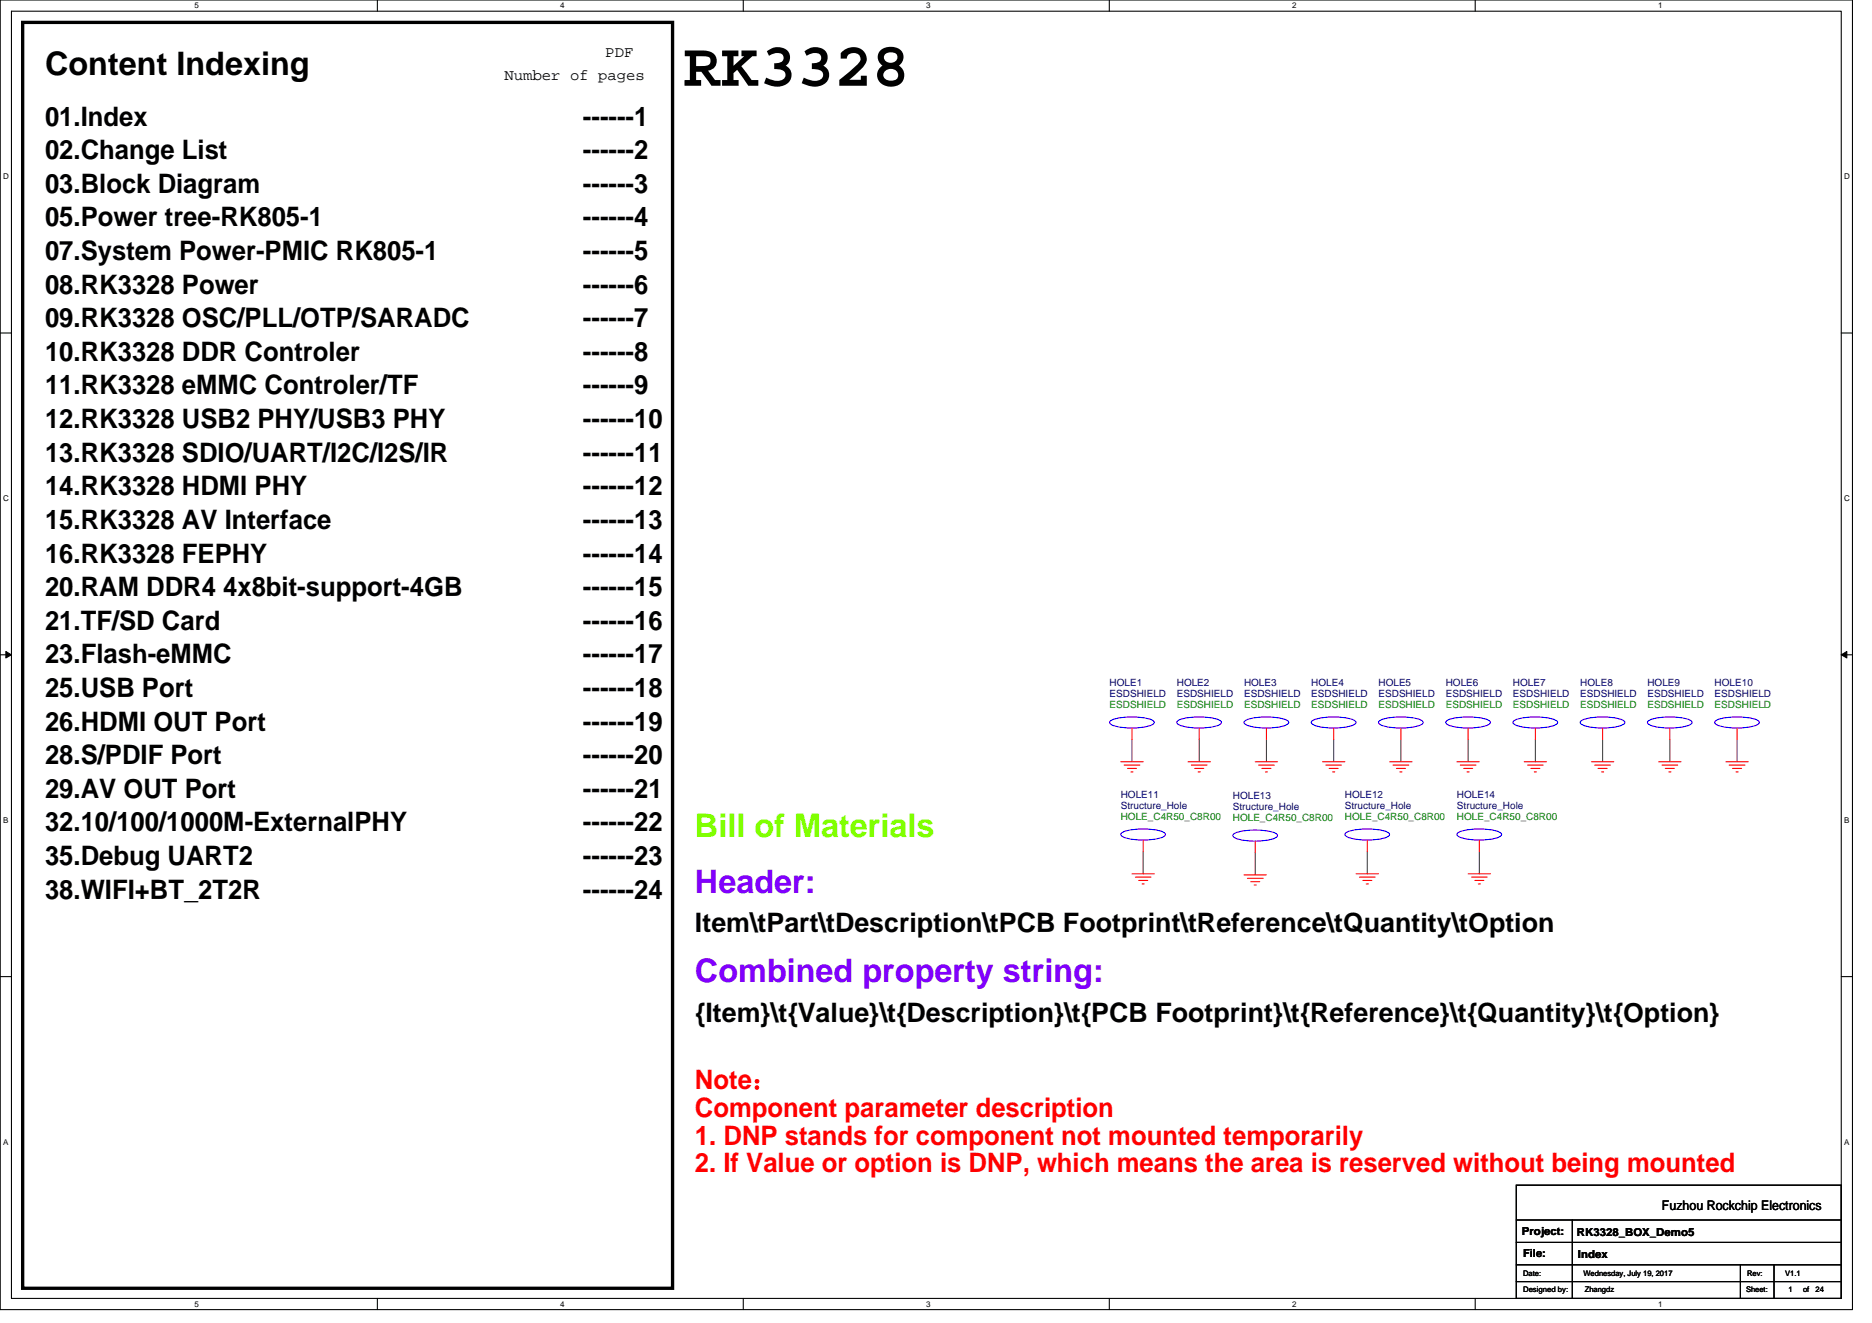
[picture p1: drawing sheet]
<svg xmlns="http://www.w3.org/2000/svg" width="297mm" height="210mm" viewBox="0 0 297 210" stroke-linecap="round" stroke-linejoin="round" font-family="sans-serif">
<defs><g id="words">
<text font-size="9.9" x="108.5" y="13.6">RK3328</text>
<text font-size="5.1" x="7.2" y="11.9">Content Indexing</text>
<text font-size="5.1" fill="#80ff00" x="110.3" y="132.8">Bill of Materials</text>
<g font-size="5.1" fill="#8000ff">
<text x="110.3" y="141.7">Header:</text>
<text x="110.3" y="155.9">Combined property string:</text>
</g>
<g font-size="4.3">
<text x="7.2" y="19.9">01.Index</text>
<text x="92.5" y="19.9">------1</text>
<text x="7.2" y="25.3">02.Change List</text>
<text x="92.5" y="25.3">------2</text>
<text x="7.2" y="35.9">05.Power tree-RK805-1</text>
<text x="7.2" y="30.6">03.Block Diagram</text>
<text x="92.5" y="35.9">------4</text>
<text x="92.5" y="30.6">------3</text>
<text x="7.2" y="41.3">07.System Power-PMIC RK805-1</text>
<text x="92.5" y="41.3">------5</text>
<text x="7.2" y="46.6">08.RK3328 Power</text>
<text x="92.5" y="46.6">------6</text>
<text x="7.2" y="51.9">09.RK3328 OSC/PLL/OTP/SARADC</text>
<text x="92.5" y="51.9">------7</text>
<text x="7.2" y="57.3">10.RK3328 DDR Controler</text>
<text x="92.5" y="57.3">------8</text>
<text x="7.2" y="62.6">11.RK3328 eMMC Controler/TF</text>
<text x="92.5" y="62.6">------9</text>
<text x="7.2" y="67.9">12.RK3328 USB2 PHY/USB3 PHY</text>
<text x="92.5" y="67.9">------10</text>
<text x="7.2" y="73.3">13.RK3328 SDIO/UART/I2C/I2S/IR</text>
<text x="92.5" y="73.3">------11</text>
<text x="7.2" y="78.6">14.RK3328 HDMI PHY</text>
<text x="7.2" y="83.9">15.RK3328 AV Interface</text>
<text x="92.5" y="78.6">------12</text>
<text x="92.5" y="83.9">------13</text>
<text x="7.2" y="89.3">16.RK3328 FEPHY</text>
<text x="92.5" y="89.3">------14</text>
<text x="7.2" y="94.6">20.RAM DDR4 4x8bit-support-4GB</text>
<text x="92.5" y="94.6">------15</text>
<text x="7.2" y="99.9">21.TF/SD Card</text>
<text x="92.5" y="99.9">------16</text>
<text x="7.2" y="105.3">23.Flash-eMMC</text>
<text x="92.5" y="105.3">------17</text>
<text x="7.2" y="110.6">25.USB Port</text>
<text x="92.5" y="110.6">------18</text>
<text x="7.2" y="116">26.HDMI OUT Port</text>
<text x="92.5" y="115.9">------19</text>
<text x="7.2" y="121.3">28.S/PDIF Port</text>
<text x="92.5" y="121.3">------20</text>
<text x="7.2" y="132">32.10/100/1000M-ExternalPHY</text>
<text x="7.2" y="126.6">29.AV OUT Port</text>
<text x="92.5" y="126.6">------21</text>
<text x="92.5" y="132">------22</text>
<text x="7.2" y="137.3">35.Debug UART2</text>
<text x="92.5" y="137.3">------23</text>
<text x="7.2" y="142.6">38.WIFI+BT_2T2R</text>
<text x="92.5" y="142.6">------24</text>
<text x="110.3" y="148">Item\tPart\tDescription\tPCB Footprint\tReference\tQuantity\tOption</text>
<text x="110.3" y="162.2">{Item}\t{Value}\t{Description}\t{PCB Footprint}\t{Reference}\t{Quantity}\t{Option}</text>
</g>
<g font-size="4.3" fill="#f00">
<text x="110.3" y="172.8">Note：</text>
<text x="110.3" y="177.2">Component parameter description</text>
<text x="110.3" y="181.7">1. DNP stands for component not mounted temporarily</text>
<text x="110.3" y="186.1">2. If Value or option is DNP, which means the area is reserved without being mounted</text>
</g>
<g font-size="2.5">
<text x="96.1" y="9.1">PDF</text>
<text x="80" y="12.6">Number of pages</text>
</g>
<text font-size="2.1" x="263.7" y="192">Fuzhou Rockchip Electronics</text>
<g font-size="1.8">
<text x="241.5" y="196">Project:</text>
<text x="250.2" y="196.2">RK3328_BOX_Demo5</text>
<text x="241.7" y="199.5">File:</text>
<text x="250.4" y="199.7">Index</text>
</g>
<g font-size="1.6" fill="#000080">
<text x="176.1" y="108.8">HOLE1</text>
<text x="176.1" y="110.6">ESDSHIELD</text>
<text x="186.7" y="108.8">HOLE2</text>
<text x="186.7" y="110.6">ESDSHIELD</text>
<text x="197.4" y="108.8">HOLE3</text>
<text x="197.4" y="110.6">ESDSHIELD</text>
<text x="208.1" y="108.8">HOLE4</text>
<text x="208.1" y="110.6">ESDSHIELD</text>
<text x="218.7" y="108.8">HOLE5</text>
<text x="218.7" y="110.6">ESDSHIELD</text>
<text x="229.4" y="108.8">HOLE6</text>
<text x="229.4" y="110.6">ESDSHIELD</text>
<text x="240.1" y="108.8">HOLE7</text>
<text x="240.1" y="110.6">ESDSHIELD</text>
<text x="250.7" y="108.8">HOLE8</text>
<text x="250.7" y="110.6">ESDSHIELD</text>
<text x="261.4" y="108.8">HOLE9</text>
<text x="261.4" y="110.6">ESDSHIELD</text>
<text x="272.1" y="108.8">HOLE10</text>
<text x="272.1" y="110.6">ESDSHIELD</text>
<text x="177.8" y="126.6">HOLE11</text>
<text x="177.8" y="128.4">Structure_Hole</text>
<text x="195.6" y="126.8">HOLE13</text>
<text x="195.6" y="128.5">Structure_Hole</text>
<text x="213.4" y="126.6">HOLE12</text>
<text x="213.4" y="128.4">Structure_Hole</text>
<text x="231.2" y="126.6">HOLE14</text>
<text x="231.2" y="128.4">Structure_Hole</text>
</g>
<g font-size="1.6" fill="#008000">
<text x="176.1" y="112.4">ESDSHIELD</text>
<text x="186.7" y="112.4">ESDSHIELD</text>
<text x="197.4" y="112.4">ESDSHIELD</text>
<text x="208.1" y="112.4">ESDSHIELD</text>
<text x="218.7" y="112.4">ESDSHIELD</text>
<text x="229.4" y="112.4">ESDSHIELD</text>
<text x="240.1" y="112.4">ESDSHIELD</text>
<text x="250.7" y="112.4">ESDSHIELD</text>
<text x="261.4" y="112.4">ESDSHIELD</text>
<text x="272.1" y="112.4">ESDSHIELD</text>
<text x="177.8" y="130.2">HOLE_C4R50_C8R00</text>
<text x="195.6" y="130.3">HOLE_C4R50_C8R00</text>
<text x="213.4" y="130.2">HOLE_C4R50_C8R00</text>
<text x="231.2" y="130.2">HOLE_C4R50_C8R00</text>
</g>
<g font-size="1.3">
<text x="30.8" y="1.3">5</text>
<text x="88.9" y="1.3">4</text>
<text x="147" y="1.3">3</text>
<text x="205" y="1.3">2</text>
<text x="263.1" y="1.3">1</text>
<text x=".5" y="28.4">D</text>
<text x="292.6" y="28.4">D</text>
<text x=".5" y="79.5">C</text>
<text x="292.6" y="79.5">C</text>
<text x=".5" y="130.6">B</text>
<text x="292.6" y="130.6">B</text>
<text x=".5" y="181.7">A</text>
<text x="292.6" y="181.7">A</text>
<text x="30.8" y="207.4">5</text>
<text x="88.9" y="207.4">4</text>
<text x="147" y="207.4">3</text>
<text x="205" y="207.4">2</text>
<text x="263.1" y="207.4">1</text>
</g>
<g font-size="1.2">
<text x="241.7" y="202.6">Date:</text>
<text x="251.3" y="202.6">Wednesday, July 19, 2017</text>
<text x="277.2" y="202.6">Rev:</text>
<text x="283.3" y="202.6">V1.1</text>
<text x="241.7" y="205.1">Designed by:</text>
<text x="251.5" y="205.1">Zhangdz</text>
<text x="277" y="205.1">Sheet:</text>
<text x="283.8" y="205.1">1</text>
<text x="286.1" y="205.1">of</text>
<text x="288.1" y="205.1">24</text>
</g>
</g></defs>
<path d="M0 0h293.9v207.9h-293.9zM1.8 1.8h290.4v204.3h-290.4z" fill="none" stroke="#000" stroke-width=".17"/>
<g fill="#fff">
<path d="M30.8 .2h.7v1.4h-.7z"/>
<path d="M30.8 206.3h.7v1.4h-.7z"/>
</g>
<path d="M59.9 0v1.8M59.9 206.1v1.8" fill="none" stroke="#000" stroke-width=".17"/>
<g fill="#fff">
<path d="M88.9 .2h.7v1.4h-.7z"/>
<path d="M88.9 206.3h.7v1.4h-.7z"/>
</g>
<path d="M117.9 0v1.8M117.9 206.1v1.8" fill="none" stroke="#000" stroke-width=".17"/>
<g fill="#fff">
<path d="M147 .2h.7v1.4h-.7z"/>
<path d="M147 206.3h.7v1.4h-.7z"/>
</g>
<path d="M176 0v1.8M176 206.1v1.8" fill="none" stroke="#000" stroke-width=".17"/>
<g fill="#fff">
<path d="M205 .2h.7v1.4h-.7z"/>
<path d="M205 206.3h.7v1.4h-.7z"/>
</g>
<path d="M234.1 0v1.8M234.1 206.1v1.8" fill="none" stroke="#000" stroke-width=".17"/>
<g fill="#fff">
<path d="M263.1 .2h.7v1.4h-.7z"/>
<path d="M263.1 206.3h.7v1.4h-.7z"/>
<path d="M.5 27.3h.9v1.4h-.9z"/>
<path d="M292.6 27.3h.9v1.4h-.9z"/>
<path d="M.5 78.4h.9v1.4h-.9z"/>
<path d="M292.6 78.4h.9v1.4h-.9z"/>
</g>
<path d="M0 52.9h1.8M292.2 52.9h1.7" fill="none" stroke="#000" stroke-width=".17"/>
<g fill="#fff">
<path d="M.5 129.5h.8v1.4h-.8z"/>
<path d="M292.6 129.5h.9v1.4h-.9z"/>
</g>
<path d="M0 103.9h1.8M292.2 103.9h1.7" fill="none" stroke="#000" stroke-width=".17"/>
<path d="M.9 103.4l.9 .5-.9 .5zM292.2 103.9l.8-.5v1z" fill="#000" stroke="#000" stroke-width=".16"/>
<g fill="#fff">
<path d="M.5 180.5h.8v1.4h-.8z"/>
<path d="M292.6 180.5h.9v1.4h-.9z"/>
</g>
<path d="M0 155h1.8M292.2 155h1.7M240.6 193.6h51.6M240.6 197.2h51.6M240.6 188.1h51.6v18h-51.6zM249.5 193.6v12.5M240.6 200.7h51.6M240.6 203.4h51.6M276.2 200.7v5.4M281.5 200.7v5.4" fill="none" stroke="#000" stroke-width=".17"/>
<path d="M3.6 3.6h103.1v200.9h-103.1z" fill="none" stroke="#000" stroke-width=".53"/>
<g fill="none" stroke="#800040" stroke-width=".17">
<path d="M179.6 117.3v3.6M190.3 117.3v3.6M201 117.3v3.6M211.6 117.3v3.6M222.3 117.3v3.6M233 117.3v3.6M243.6 117.3v3.6M254.3 117.3v3.6M265 117.3v3.6M275.6 117.3v3.6M181.4 135.1v3.6M199.2 135.3v3.6"/>
<path d="M217 135.1v3.6M234.7 135.1v3.6"/>
</g>
<g fill="none" stroke="#f00" stroke-width=".17">
<path d="M179.6 115.6v1.7M190.3 115.6v1.7M201 115.6v1.7M211.6 115.6v1.7M222.3 115.6v1.7M233 115.6v1.7M243.6 115.6v1.7M254.3 115.6v1.7M265 115.6v1.7M275.6 115.6v1.7M177.8 120.9h3.6M178.4 121.4h2.5"/>
<path d="M178.9 122h1.4M179.4 122.5h.4M179.6 138.7h3.6M180.1 139.2h2.5M180.7 139.7h1.4M181.4 133.3v1.8M188.5 120.9h3.6M189 121.4h2.5M189.6 122h1.4M190.1 122.5h.4M197.4 138.9h3.6M197.9 139.4h2.5"/>
<path d="M198.5 139.9h1.4M199.2 133.5v1.8M199.2 120.9h3.5M199.7 121.4h2.5M200.2 122h1.5M200.8 122.5h.3M209.8 120.9h3.6M210.4 121.4h2.5M210.9 122h1.4M211.5 122.5h.3M215.2 138.7h3.5M215.7 139.2h2.5"/>
<path d="M216.2 139.7h1.5M217 133.3v1.8M220.5 120.9h3.6M221 121.4h2.5M221.6 122h1.4M222.1 122.5h.4M231.2 120.9h3.5M231.7 121.4h2.5M232.2 122h1.5M232.8 122.5h.3M233 138.7h3.5M233.5 139.2h2.5"/>
<path d="M234 139.7h1.5M234.7 133.3v1.8M241.8 120.9h3.6M242.4 121.4h2.5M242.9 122h1.4M243.5 122.5h.3M252.5 120.9h3.6M253 121.4h2.5M253.6 122h1.4M254.1 122.5h.4M263.2 120.9h3.5M263.7 121.4h2.5"/>
<path d="M264.2 122h1.5M264.8 122.5h.3M273.9 120.9h3.5M274.4 121.4h2.5M274.9 122h1.4M275.5 122.5h.3M181.2 140.3h.4M199 140.5h.3M216.8 140.3h.3M234.6 140.3h.3"/>
</g>
<g fill="none" stroke="#00f" stroke-width=".17">
<path d="M176.2 114.5a8.9 8.9 0 0 1 5.6-.5 1.5 1.5 0 0 1 1.4 .7 1.51 1.51 0 0 1-1.4 .7 10.7 10.7 0 0 1-5.4-.4l-.3-.3zM186.8 114.5a8.9 8.9 0 0 1 5.7-.5 1.5 1.5 0 0 1 1.3 .7 1.51 1.51 0 0 1-1.3 .7 10.7 10.7 0 0 1-5.4-.4l-.4-.3zM197.5 114.5a8.9 8.9 0 0 1 5.7-.5 1.5 1.5 0 0 1 1.3 .7 1.51 1.51 0 0 1-1.3 .7 10.7 10.7 0 0 1-5.4-.4l-.4-.3zM208.2 114.5a8.9 8.9 0 0 1 5.6-.5 1.5 1.5 0 0 1 1.4 .7 1.51 1.51 0 0 1-1.4 .7 10.7 10.7 0 0 1-5.4-.4l-.3-.3zM218.8 114.5a8.9 8.9 0 0 1 5.7-.5 1.5 1.5 0 0 1 1.3 .7 1.51 1.51 0 0 1-1.3 .7 10.7 10.7 0 0 1-5.4-.4l-.4-.3zM229.5 114.5a8.9 8.9 0 0 1 5.7-.5 1.5 1.5 0 0 1 1.3 .7 1.51 1.51 0 0 1-1.3 .7 10.7 10.7 0 0 1-5.4-.4l-.4-.3zM240.2 114.5a8.9 8.9 0 0 1 5.6-.5 1.5 1.5 0 0 1 1.4 .7 1.51 1.51 0 0 1-1.4 .7 10.7 10.7 0 0 1-5.4-.4l-.3-.3zM250.8 114.5a8.9 8.9 0 0 1 5.7-.5 1.5 1.5 0 0 1 1.3 .7 1.51 1.51 0 0 1-1.3 .7 10.7 10.7 0 0 1-5.4-.4l-.4-.3zM261.5 114.5a8.9 8.9 0 0 1 5.7-.5 1.5 1.5 0 0 1 1.3 .7 1.51 1.51 0 0 1-1.3 .7 10.7 10.7 0 0 1-5.4-.4l-.4-.3zM272.2 114.5a8.9 8.9 0 0 1 5.6-.5 1.5 1.5 0 0 1 1.4 .7 1.51 1.51 0 0 1-1.4 .7 10.7 10.7 0 0 1-5.4-.4l-.3-.3zM177.9 132.2a8.9 8.9 0 0 1 5.7-.4 1.5 1.5 0 0 1 1.3 .6 1.51 1.51 0 0 1-1.3 .7 10.7 10.7 0 0 1-5.4-.3l-.4-.4zM195.7 132.4a8.9 8.9 0 0 1 5.7-.5 1.5 1.5 0 0 1 1.3 .7 1.51 1.51 0 0 1-1.3 .7 10.7 10.7 0 0 1-5.4-.3l-.4-.4z"/>
<path d="M213.5 132.2a8.9 8.9 0 0 1 5.7-.4 1.5 1.5 0 0 1 1.3 .6 1.51 1.51 0 0 1-1.3 .7 10.7 10.7 0 0 1-5.4-.3l-.4-.4zM231.3 132.2a8.9 8.9 0 0 1 5.6-.4 1.5 1.5 0 0 1 1.4 .6 1.51 1.51 0 0 1-1.4 .7 10.7 10.7 0 0 1-5.4-.3l-.3-.4z"/>
</g>
<use href="#words"/>
</svg>
